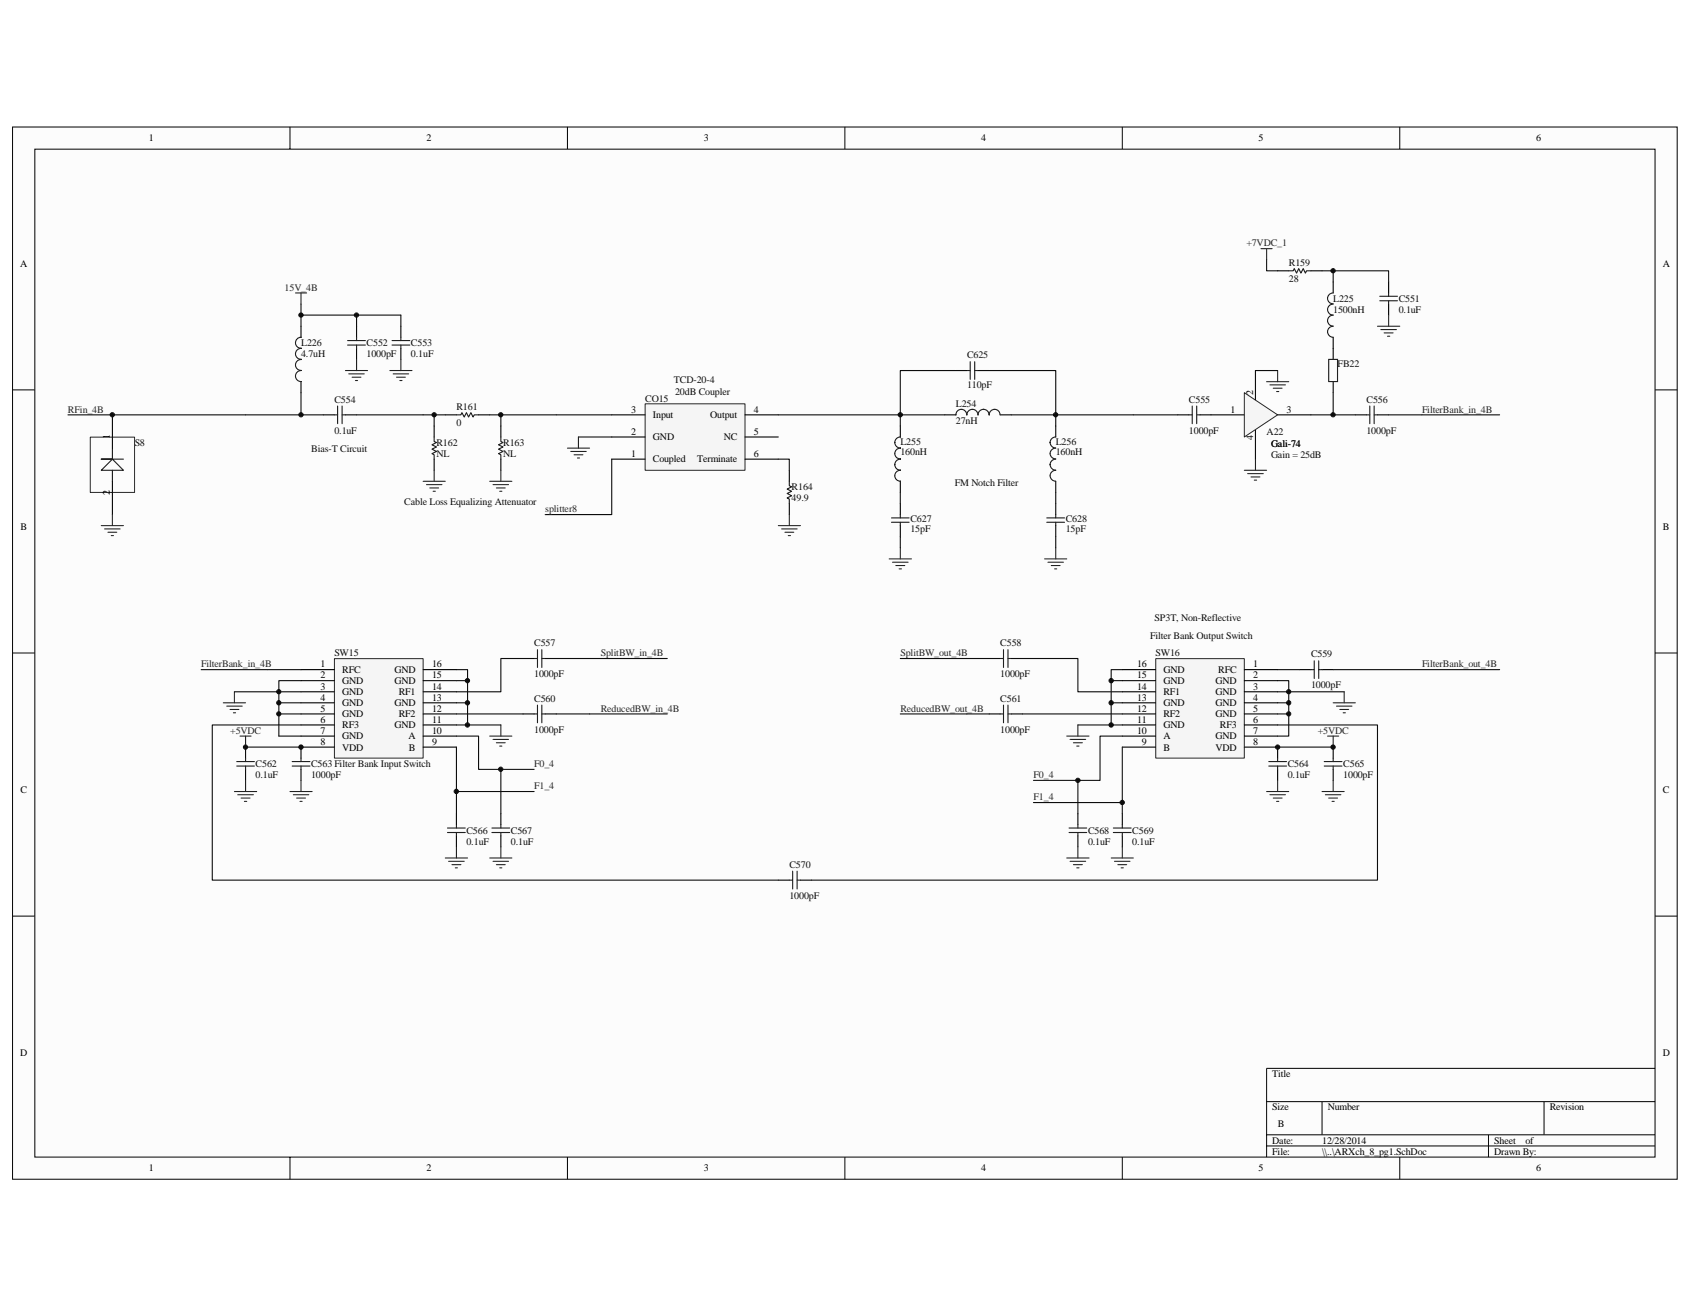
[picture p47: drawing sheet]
<svg xmlns="http://www.w3.org/2000/svg" width="279mm" height="216mm" viewBox="0 0 279 216" stroke-linecap="round" stroke-linejoin="round" font-family="sans-serif">
<defs><g id="words">
<g font-size="1.7">
<text x="24.6" y="23.3">1</text>
<text x="70.5" y="23.3">2</text>
<text x="116.4" y="23.3">3</text>
<text x="162.2" y="23.3">4</text>
<text x="208.1" y="23.3">5</text>
<text x="254" y="23.3">6</text>
<text x="3.3" y="44.2">A</text>
<text x="274.9" y="44.2">A</text>
<text x="207.2" y="65.3" transform="rotate(-90 207.2 65.3)">2</text>
<text x="104.4" y="68.2">3</text>
<text x="104.4" y="71.9">2</text>
<text x="107.9" y="69.1">Input</text>
<text x="117.4" y="69.1">Output</text>
<text x="124.6" y="68.2">4</text>
<text x="124.6" y="71.9">5</text>
<text x="203.5" y="68.2">1</text>
<text x="212.7" y="68.2">3</text>
<text x="18.2" y="72.6" transform="rotate(-90 18.2 72.6)">1</text>
<text x="104.4" y="75.5">1</text>
<text x="107.9" y="72.8">GND</text>
<text x="107.9" y="76.5">Coupled</text>
<text x="115.3" y="76.5">Terminate</text>
<text x="119.7" y="72.8">NC</text>
<text x="124.6" y="75.5">6</text>
<text x="207.2" y="72.7" transform="rotate(-90 207.2 72.7)">4</text>
<text x="18.2" y="81.9" transform="rotate(-90 18.2 81.9)">2</text>
<text x="3.4" y="87.7">B</text>
<text x="274.9" y="87.7">B</text>
<text x="53" y="110.3">1</text>
<text x="53" y="112.2">2</text>
<text x="56.6" y="111.3">RFC</text>
<text x="56.6" y="113.1">GND</text>
<text x="65.2" y="113.1">GND</text>
<text x="65.2" y="111.3">GND</text>
<text x="71.4" y="112.2">15</text>
<text x="71.4" y="110.3">16</text>
<text x="188" y="112.2">15</text>
<text x="188" y="110.3">16</text>
<text x="192.3" y="113.1">GND</text>
<text x="192.3" y="111.3">GND</text>
<text x="201" y="113.1">GND</text>
<text x="201.4" y="111.3">RFC</text>
<text x="207.2" y="112.2">2</text>
<text x="207.2" y="110.3">1</text>
<text x="53" y="114">3</text>
<text x="53" y="115.8">4</text>
<text x="53" y="117.7">5</text>
<text x="53" y="119.5">6</text>
<text x="56.6" y="114.9">GND</text>
<text x="56.6" y="116.8">GND</text>
<text x="56.6" y="118.6">GND</text>
<text x="65.2" y="116.8">GND</text>
<text x="65.9" y="118.6">RF2</text>
<text x="65.9" y="114.9">RF1</text>
<text x="71.4" y="117.7">12</text>
<text x="71.4" y="114">14</text>
<text x="71.4" y="119.5">11</text>
<text x="71.4" y="115.8">13</text>
<text x="188" y="119.5">11</text>
<text x="188" y="117.7">12</text>
<text x="188" y="115.8">13</text>
<text x="188" y="114">14</text>
<text x="192.3" y="118.6">RF2</text>
<text x="192.3" y="116.8">GND</text>
<text x="192.3" y="114.9">RF1</text>
<text x="201" y="114.9">GND</text>
<text x="201" y="116.8">GND</text>
<text x="201" y="118.6">GND</text>
<text x="207.2" y="114">3</text>
<text x="207.2" y="115.8">4</text>
<text x="207.2" y="117.7">5</text>
<text x="207.2" y="119.5">6</text>
<text x="53" y="121.3">7</text>
<text x="53" y="123.1">8</text>
<text x="56.6" y="120.4">RF3</text>
<text x="56.6" y="122.2">GND</text>
<text x="56.6" y="124.1">VDD</text>
<text x="65.2" y="120.4">GND</text>
<text x="67.5" y="122.2">A</text>
<text x="67.6" y="124.1">B</text>
<text x="71.4" y="121.3">10</text>
<text x="71.4" y="123.1">9</text>
<text x="188" y="121.3">10</text>
<text x="188.8" y="123.1">9</text>
<text x="192.3" y="124.1">B</text>
<text x="192.3" y="122.2">A</text>
<text x="192.3" y="120.4">GND</text>
<text x="201" y="122.2">GND</text>
<text x="201" y="124.1">VDD</text>
<text x="201.7" y="120.4">RF3</text>
<text x="207.2" y="121.3">7</text>
<text x="207.2" y="123.1">8</text>
<text x="3.4" y="131.1">C</text>
<text x="274.9" y="131.1">C</text>
<text x="3.3" y="174.6">D</text>
<text x="210.3" y="178.1">Title</text>
<text x="274.9" y="174.6">D</text>
<text x="210.3" y="183.6">Size</text>
<text x="219.5" y="183.6">Number</text>
<text x="256.2" y="183.6">Revision</text>
<text x="210.3" y="189.1">Date:</text>
<text x="210.3" y="190.9">File:</text>
<text x="211.2" y="186.3">B</text>
<text x="218.6" y="190.9">\\..\ARXch_8_pg1.SchDoc</text>
<text x="218.6" y="189.1">12/28/2014</text>
<text x="247" y="190.9">Drawn By:</text>
<text x="247" y="189.1">Sheet</text>
<text x="252.2" y="189.1">of</text>
<text x="24.6" y="193.7">1</text>
<text x="70.5" y="193.7">2</text>
<text x="116.4" y="193.7">3</text>
<text x="162.2" y="193.7">4</text>
<text x="208.1" y="193.7">5</text>
<text x="254" y="193.7">6</text>
</g>
<g font-size="1.7" fill="#262626">
<text x="206.1" y="40.7">+7VDC_1</text>
<text x="47.1" y="48.1">15V_4B</text>
<text x="11.2" y="68.2">RFin_4B</text>
<text x="235.1" y="68.2">FilterBank_in_4B</text>
<text x="90.1" y="84.7">splitter8</text>
<text x="33.3" y="110.3">FilterBank_in_4B</text>
<text x="99.3" y="108.5">SplitBW_in_4B</text>
<text x="148.9" y="108.5">SplitBW_out_4B</text>
<text x="235.1" y="110.3">FilterBank_out_4B</text>
<text x="99.3" y="117.7">ReducedBW_in_4B</text>
<text x="148.9" y="117.7">ReducedBW_out_4B</text>
<text x="38.1" y="121.3">+5VDC</text>
<text x="217.9" y="121.3">+5VDC</text>
<text x="88.3" y="126.8">F0_4</text>
<text x="88.3" y="130.5">F1_4</text>
<text x="170.9" y="128.7">F0_4</text>
<text x="170.9" y="132.3">F1_4</text>
</g>
<g font-size="1.7" fill="#0e0e0e">
<text x="213.1" y="46.6">28</text>
<text x="213.1" y="44">R159</text>
<text x="220.4" y="51.7">1500nH</text>
<text x="220.4" y="49.9">L225</text>
<text x="231.2" y="49.9">C551</text>
<text x="231.2" y="51.7">0.1uF</text>
<text x="49.8" y="59.1">4.7uH</text>
<text x="49.8" y="57.2">L226</text>
<text x="60.6" y="59.1">1000pF</text>
<text x="60.6" y="57.2">C552</text>
<text x="67.9" y="59.1">0.1uF</text>
<text x="67.9" y="57.2">C553</text>
<text x="159.9" y="59.2">C625</text>
<text x="111.4" y="63.3">TCD-20-4</text>
<text x="111.6" y="65.3">20dB Coupler</text>
<text x="159.9" y="64.2">110pF</text>
<text x="221.1" y="60.7">FB22</text>
<text x="55.3" y="66.6">C554</text>
<text x="55.3" y="71.7">0.1uF</text>
<text x="75.5" y="70.4">0</text>
<text x="75.5" y="67.9">R161</text>
<text x="106.7" y="66.4">CO15</text>
<text x="158" y="67.3">L254</text>
<text x="158" y="70">27nH</text>
<text x="196.6" y="71.7">1000pF</text>
<text x="196.6" y="66.6">C555</text>
<text x="209.4" y="71.9">A22</text>
<text x="225.9" y="71.7">1000pF</text>
<text x="225.9" y="66.6">C556</text>
<text x="22.3" y="73.7">S8</text>
<text x="51.4" y="74.8">Bias-T Circuit</text>
<text x="72.2" y="75.5">NL</text>
<text x="72.2" y="73.7">R162</text>
<text x="83.2" y="73.7">R163</text>
<text x="83.2" y="75.5">NL</text>
<text x="148.9" y="75.2">160nH</text>
<text x="148.9" y="73.5">L255</text>
<text x="174.5" y="75.2">160nH</text>
<text x="174.5" y="73.5">L256</text>
<text x="210.1" y="73.9">Gali-74</text>
<text x="210.1" y="75.7">Gain = 25dB</text>
<text x="66.8" y="83.4">Cable Loss Equalizing Attenuator</text>
<text x="130.9" y="82.9">49.9</text>
<text x="130.9" y="81">R164</text>
<text x="157.8" y="80.3">FM Notch Filter</text>
<text x="150.5" y="88">15pF</text>
<text x="150.5" y="86.3">C627</text>
<text x="176.2" y="88">15pF</text>
<text x="176.2" y="86.3">C628</text>
<text x="88.3" y="106.8">C557</text>
<text x="165.4" y="106.8">C558</text>
<text x="190.1" y="105.6">Filter Bank Output Switch</text>
<text x="190.9" y="102.6">SP3T, Non-Reflective</text>
<text x="55.3" y="108.5">SW15</text>
<text x="88.3" y="112">1000pF</text>
<text x="165.4" y="112">1000pF</text>
<text x="191.1" y="108.5">SW16</text>
<text x="216.7" y="108.7">C559</text>
<text x="216.7" y="113.8">1000pF</text>
<text x="88.3" y="116">C560</text>
<text x="165.4" y="116">C561</text>
<text x="88.3" y="121.1">1000pF</text>
<text x="165.4" y="121.1">1000pF</text>
<text x="42.2" y="126.8">C562</text>
<text x="42.2" y="128.7">0.1uF</text>
<text x="51.4" y="128.7">1000pF</text>
<text x="51.4" y="126.8">C563 Filter Bank Input Switch</text>
<text x="212.9" y="128.7">0.1uF</text>
<text x="212.9" y="126.8">C564</text>
<text x="222.1" y="128.7">1000pF</text>
<text x="222.1" y="126.8">C565</text>
<text x="77.1" y="137.8">C566</text>
<text x="84.5" y="137.8">C567</text>
<text x="179.9" y="137.8">C568</text>
<text x="187.2" y="137.8">C569</text>
<text x="77.1" y="139.6">0.1uF</text>
<text x="84.5" y="139.6">0.1uF</text>
<text x="130.5" y="143.5">C570</text>
<text x="179.9" y="139.6">0.1uF</text>
<text x="187.2" y="139.6">0.1uF</text>
<text x="130.5" y="148.6">1000pF</text>
</g>
</g></defs>
<path d="M2.1 21h275.2v173.9h-275.2z" fill="#fcfcfc"/>
<path d="M2.1 21h275.2v173.9h-275.2z" fill="none" stroke="#000" stroke-width=".17"/>
<path d="M5.8 24.7h267.8v166.6h-267.8z" fill="#fcfcfc"/>
<g fill="none" stroke="#000" stroke-width=".17">
<path d="M5.8 24.7h267.8v166.6h-267.8zM47.9 21v3.6M93.8 21v3.6M139.7 21v3.6M185.5 21v3.6M231.4 21v3.6M2.1 64.5h3.6M273.6 64.5h3.7M2.1 107.9h3.6M273.6 107.9h3.7M2.1 151.4h3.6M273.6 151.4h3.7"/>
<path d="M273.6 176.6h-64.2v14.7M47.9 191.3v3.6M93.8 191.3v3.6M139.7 191.3v3.6M185.5 191.3v3.6M209.4 182.1h64.2M209.4 187.6h64.2M209.4 189.4h64.2M218.6 182.1v5.5M231.4 191.3v3.6M246.1 187.6v3.7M255.3 182.1v5.5"/>
</g>
<g fill="none" stroke="#0e0e0e" stroke-width=".18">
<path d="M49.8 50.3v3.6M49.8 52.1h16.5v1.8M58.9 52.1v1.8M209.4 42.9v1.9h1.8M218.6 44.8h11v1.8M220.4 44.8v1.8M49.8 68.6h3.6M49.8 64.9v3.7h-38.6M58.9 68.6h14.7M71.8 68.6v1.8M81 68.6h1.8v1.8M82.8 68.6h18.3"/>
<path d="M95.6 72.2h5.5M128.7 75.9h1.8v1.8M216.7 68.6h7.4M220.4 64.9v3.7M229.6 68.6h18.3"/>
</g>
<g fill="none" stroke="#000" stroke-width=".18">
<path d="M49.8 53.9v1.9M58.9 53.9v1.9M58.9 57.6v1.8M66.3 53.9v1.9M66.3 57.6v1.8M211.2 44.8h1.9M216.7 44.8h1.9M220.4 46.6v1.8M220.4 55.8v3.6M229.6 46.6v1.8M229.6 50.3v1.8M49.8 63.1v1.8"/>
<path d="M53.4 68.6h1.9M57.1 68.6h1.8M71.8 70.4v1.8M71.8 75.9v1.8M73.6 68.6h1.9M79.1 68.6h1.9M82.8 70.4v1.8M82.8 75.9v1.8M130.5 77.7v1.9M194.7 68.6h1.9M198.4 68.6h1.8M220.4 63.1v1.8"/>
<path d="M224.1 68.6h1.8M227.7 68.6h1.9M130.5 83.2v1.9"/>
</g>
<g fill="none" stroke="#1c1c1c" stroke-width=".18">
<path d="M49.8 59.4a.9 .9 0 0 0-.9 .9 .9 .9 0 0 0 .9 .9v.1a.9 .9 0 0 0-.9 .9 .9 .9 0 0 0 .9 .9M49.8 55.8a.91 .91 0 0 0-.9 .9 .91 .91 0 0 0 .9 .9 .9 .9 0 0 0-.9 .9 .9 .9 0 0 0 .9 .9M57.5 57h2.9M57.5 56.3h2.9M58.9 55.8v.5M58.9 57v.6M64.8 57h3M64.8 56.3h3M66.3 55.8v.5M66.3 57v.6M213.1 44.8h.7l.2-.4 .4 .7 .3-.7 .4 .7 .4-.7 .3 .7 .2-.3h.7M219.7 59.4h1.4v3.7h-1.4z"/>
<path d="M220.4 53.9a.92 .92 0 0 0-.9 1v-.1a.92 .92 0 0 0 .9 1M220.4 50.3a.92 .92 0 0 0-.9 .9 .92 .92 0 0 0 .9 .9 .91 .91 0 0 0-.9 .9 .91 .91 0 0 0 .9 .9M220.4 48.4a.9 .9 0 0 0-.9 .9 .9 .9 0 0 0 .9 .9M228.1 49h2.9M228.1 49.7h2.9M229.6 48.4v.6M229.6 49.7v.6M55.3 68.6h.5M55.8 67.1v2.9M56.6 68.6h.5M56.6 67.1v2.9M71.8 72.2v.8l.4 .2-.8 .3 .8 .4-.8 .4 .8 .3-.8 .4 .4 .2v.7"/>
<path d="M75.5 68.6h.7l.2-.4 .4 .7 .3-.7 .4 .7 .4-.7 .3 .7 .2-.3h.7M82.8 72.2v.8l.4 .2-.8 .3 .8 .4-.8 .4 .8 .3-.8 .4 .4 .2v.7M130.5 79.6v.7l.4 .2-.8 .4 .8 .3-.8 .4 .8 .4-.8 .3 .4 .2v.7M196.6 68.6h.5M197.1 67.1v2.9M197.8 68.6h.6M197.8 67.1v2.9M225.9 68.6h.6M226.5 67.1v2.9M227.2 68.6h.5M227.2 67.1v2.9"/>
</g>
<g fill="none" stroke="#262626" stroke-width=".18">
<path d="M58.9 59.4v1.9M66.3 59.4v1.9M208.5 41.1h1.8M209.4 41.1v1.8M227.7 53.9h3.7M228.3 54.5h2.6M228.8 55h1.5M229.4 55.6h.4M229.6 52.1v1.8M57.1 61.3h3.7M57.7 61.8h2.5M58.2 62.4h1.5"/>
<path d="M58.8 62.9h.3M64.5 61.3h3.6M65 61.8h2.6M65.6 62.4h1.4M66.1 62.9h.4M70 79.6h3.6M71.8 77.7v1.9M81 79.6h3.6M82.8 77.7v1.9M93.8 74.1h3.7M94.4 74.6h2.5M94.9 75.2h1.5"/>
<path d="M95.5 75.7h.3M95.6 72.2v1.9M70.5 80.1h2.6M71.1 80.7h1.4M71.6 81.2h.4M81.5 80.1h2.6M82.1 80.7h1.4M82.6 81.2h.4M128.7 86.9h3.6M129.2 87.4h2.6M129.8 88h1.4M130.3 88.5h.4"/>
<path d="M130.5 85.1v1.8"/>
</g>
<path d="M55.3 108.9h14.7v16.4h-14.7z" fill="#f5f5f5"/>
<path d="M55.3 108.9h14.7v16.4h-14.7z" fill="none" stroke="#262626" stroke-width=".17"/>
<g fill="none" stroke="#000" stroke-width=".18">
<path d="M49.8 110.7h5.5M49.8 112.5h5.5M49.8 114.4h5.5M49.8 116.2h5.5M49.8 118h5.5M49.8 119.8h5.5M70 110.7h5.5M70 112.5h5.5M70 114.4h5.5M70 116.2h5.5M70 118h5.5M70 119.8h5.5"/>
<path d="M86.5 118h1.8M86.5 108.9h1.8M90.1 118h1.9M90.1 108.9h1.9M40.6 123.5v1.8M40.6 127.2v1.8M49.8 127.2v1.8M49.8 121.7h5.5M55.3 123.5h-5.5v1.8M70 121.7h5.5M70 123.5h5.5M75.5 134.5v1.8"/>
<path d="M75.5 138.2v1.8M82.8 134.5v1.8M82.8 138.2v1.8M128.7 145.5h1.8M132.3 145.5h1.9"/>
</g>
<g fill="none" stroke="#0e0e0e" stroke-width=".18">
<path d="M33.3 110.7h16.5M38.8 114.4h7.3v1.8M46.1 118v3.7h3.7M46.1 116.2v1.8h3.7M46.1 116.2h3.7M49.8 112.5h-3.7v1.9h3.7M49.8 119.8h-14.7v25.7h93.6M75.5 118h11M75.5 116.2h1.8v3.6M75.5 112.5h1.8v3.7M75.5 110.7h1.8v1.8M75.5 119.8h7.3"/>
<path d="M86.5 108.9h-3.7v5.5h-7.3M92 118h18.3M92 108.9h18.3M40.6 123.5h9.2M75.5 121.7h3.6v5.5h9.2M75.5 123.5v11M75.5 130.9h12.8M82.8 127.2v7.3"/>
</g>
<g fill="none" stroke="#1c1c1c" stroke-width=".18">
<path d="M88.3 108.9h.6M88.3 118h.6M88.9 107.4v2.9M88.9 116.6v2.9M89.6 108.9h.5M89.6 118h.5M89.6 107.4v2.9M89.6 116.6v2.9M39.1 126.6h3M39.1 125.9h3M40.6 125.3v.6M40.6 126.6v.6"/>
<path d="M48.3 126.6h2.9M48.3 125.9h2.9M49.8 125.3v.6M49.8 126.6v.6M74 137.6h2.9M74 136.9h2.9M75.5 136.3v.6M75.5 137.6v.6M81.3 137.6h3M81.3 136.9h3M82.8 136.3v.6M82.8 137.6v.6"/>
<path d="M130.5 145.5h.5M131 144v3M131.8 145.5h.5M131.8 144v3"/>
</g>
<g fill="none" stroke="#262626" stroke-width=".18">
<path d="M36.9 116.2h3.7M37.5 116.7h2.5M38 117.3h1.5M38.6 117.8h.3M38.8 114.4v1.8M82.8 119.8v1.9M38.8 130.9h3.6M39.3 131.4h2.6M39.7 121.7h1.8M39.9 131.9h1.4M40.4 132.5h.4M40.6 129v1.9"/>
<path d="M40.6 121.7v1.8M47.9 130.9h3.7M48.5 131.4h2.6M49 131.9h1.5M49.6 132.5h.4M49.8 129v1.9M75.5 140v1.8M81 121.7h3.6M81.5 122.2h2.6M82.1 122.8h1.4M82.6 123.3h.4M82.8 140v1.8"/>
<path d="M73.6 141.8h3.7M74.2 142.4h2.6M74.7 142.9h1.5M75.3 143.5h.3M81 141.8h3.6M81.5 142.4h2.6M82.1 142.9h1.4M82.6 143.5h.4"/>
</g>
<path d="M191.1 108.9h14.6v16.4h-14.6z" fill="#f5f5f5"/>
<path d="M191.1 108.9h14.6v16.4h-14.6z" fill="none" stroke="#262626" stroke-width=".17"/>
<g fill="none" stroke="#000" stroke-width=".18">
<path d="M200.2 68.6h5.5M207.6 61.3v5.5M207.6 70.4v5.5M211.2 68.6h5.5M163.5 118h1.9M163.5 108.9h1.9M167.2 118h1.8M167.2 108.9h1.8M185.5 110.7h5.6M185.5 112.5h5.6M185.5 114.4h5.6M185.5 116.2h5.6"/>
<path d="M185.5 118h5.6M185.5 119.8h5.6M205.7 110.7h5.5M205.7 112.5h5.5M205.7 114.4h5.5M205.7 116.2h5.5M205.7 118h5.5M205.7 119.8h5.5M214.9 110.7h1.8M218.6 110.7h1.8M178.2 134.5v1.8M178.2 138.2v1.8"/>
<path d="M185.5 121.7h5.6M185.5 123.5h5.6M185.5 134.5v1.8M185.5 138.2v1.8M205.7 121.7h5.5M205.7 123.5h5.5v1.8M211.2 127.2v1.8M220.4 123.5v1.8M220.4 127.2v1.8"/>
</g>
<g fill="none" stroke="#1c1c1c" stroke-width=".18">
<path d="M165.4 108.9h.5M165.4 118h.5M165.9 107.4v2.9M165.9 116.6v2.9M166.6 108.9h.6M166.6 118h.6M166.6 107.4v2.9M166.6 116.6v2.9M216.7 110.7h.6M217.3 109.2v3M218 110.7h.6M218 109.2v3"/>
<path d="M176.7 137.6h3M176.7 136.9h3M178.2 136.3v.6M178.2 137.6v.6M184.1 136.9h2.9M184.1 137.6h2.9M185.5 136.3v.6M185.5 137.6v.6M209.8 125.9h2.9M209.8 126.6h2.9M211.2 125.3v.6M211.2 126.6v.6"/>
<path d="M218.9 125.9h3M218.9 126.6h3M220.4 125.3v.6M220.4 126.6v.6"/>
</g>
<g fill="none" stroke="#0e0e0e" stroke-width=".18">
<path d="M148.8 108.9h14.7M148.8 118h14.7M169 108.9h9.2v5.5h7.3M169 118h16.5M178.2 119.8h5.5M183.7 112.5h1.8M183.7 116.2h1.8M185.5 110.7h-1.8v9.1h1.8M211.2 119.8h16.5v25.7h-93.5M211.2 112.5h1.9v3.7h-1.9M211.2 110.7h3.7M211.2 114.4h11"/>
<path d="M213.1 116.2v1.8h-1.9M213.1 118v3.7h-1.9M220.4 110.7h27.5M178.2 129v5.5M185.5 123.5v9.2h-14.6M185.5 121.7h-3.6v7.3h-11M185.5 132.7v1.8M211.2 123.5h9.2"/>
</g>
<g fill="none" stroke="#262626" stroke-width=".18">
<path d="M48.9 48.4h1.8M49.8 48.4v1.9M178.2 119.8v1.9M220.4 116.2h3.7M221 116.7h2.5M221.5 117.3h1.5M222.1 117.8h.3M222.2 114.4v1.8M176.4 121.7h3.6M176.9 122.2h2.6M177.5 122.8h1.4M178 123.3h.4"/>
<path d="M178.2 140v1.8M185.5 140v1.8M209.4 130.9h3.7M210 131.4h2.5M210.5 131.9h1.5M211.1 132.5h.3M211.2 129v1.9M218.6 130.9h3.6M219.1 131.4h2.6M219.5 121.7h1.8M219.7 131.9h1.4M220.2 132.5h.4"/>
<path d="M220.4 129v1.9M220.4 121.7v1.8M176.4 141.8h3.6M176.9 142.4h2.6M177.5 142.9h1.4M178 143.5h.4M183.7 141.8h3.7M184.3 142.4h2.5M184.8 142.9h1.5M185.4 143.5h.3"/>
</g>
<path d="M205.7 64.9l5.5 3.7-5.5 3.6z" fill="#f5f5f5" stroke="#262626" stroke-width=".17"/>
<path d="M205.7 77.7h3.7M206.3 78.3h2.6M206.8 78.8h1.5M207.4 79.4h.4M207.6 75.9v1.8M209.4 63.1h3.7M210 63.6h2.5M210.5 64.2h1.5M211.1 64.7h.3M211.2 61.3v1.8" fill="none" stroke="#262626" stroke-width=".18"/>
<path d="M187.4 68.6h7.3M207.6 61.3h3.6" fill="none" stroke="#0e0e0e" stroke-width=".18"/>
<path d="M106.7 66.8h16.5v10.9h-16.5z" fill="#f5f5f5"/>
<path d="M14.9 72.3h7.3v9.1h-7.3zM106.7 66.8h16.5v10.9h-16.5z" fill="none" stroke="#262626" stroke-width=".17"/>
<g fill="none" stroke="#000" stroke-width=".18">
<path d="M18.6 68.6v5.5M18.6 79.6v5.5M101.1 68.6h5.5M101.1 72.2h5.5M101.1 75.9h5.5M123.2 68.6h5.5M123.2 72.2h5.5M123.2 75.9h5.5M148.8 70.4v1.8M148.8 79.6v1.8M156.2 68.6h1.8M158 61.3h1.9"/>
<path d="M161.7 61.3h1.8M165.4 68.6h1.8M174.5 70.4v1.8M174.5 79.6v1.8M148.8 83.2v1.9M148.8 86.9v1.8M174.5 83.2v1.9M174.5 86.9v1.8"/>
</g>
<g fill="none" stroke="#1c1c1c" stroke-width=".18">
<path d="M160.4 59.8v2.9M161.1 59.8v2.9M18.6 74.1v1.8l-1.9 1.8h3.7l-1.8-1.8h-1.9h3.7M18.6 77.7v1.9M148.8 75.9h.1a.9 .9 0 0 0-1 .9 .9 .9 0 0 0 1 .9 .9 .9 0 0 0-1 .9 .9 .9 0 0 0 1 .9h-.1M148.8 72.2h.1a.9 .9 0 0 0-1 1 .9 .9 0 0 0 1 .9 .89 .89 0 0 0-1 .9 .89 .89 0 0 0 1 .9h-.1M158 68.6a.9 .9 0 0 1 .9-.9 .9 .9 0 0 1 .9 .9M159.9 61.3h.5M159.9 68.6a.92 .92 0 0 1 .9-.9 .92 .92 0 0 1 .9 .9 .9 .9 0 0 1 .9-.9 .9 .9 0 0 1 .9 .9M161.1 61.3h.6M163.5 68.6a.9 .9 0 0 1 .9-.9 .9 .9 0 0 1 .9 .9M174.5 75.9a.92 .92 0 0 0-.9 .9 .99 .99 0 0 0 .9 .9 .9 .9 0 0 0-.9 .9 .9 .9 0 0 0 .9 .9"/>
<path d="M174.5 72.2a.92 .92 0 0 0-.9 1 .99 .99 0 0 0 .9 .9 .89 .89 0 0 0-.9 .9 .89 .89 0 0 0 .9 .9M147.4 86.3h2.9M147.4 85.6h2.9M148.8 85.1v.5M148.8 86.3v.6M173.1 86.3h2.9M173.1 85.6h2.9M174.5 85.1v.5M174.5 86.3v.6"/>
</g>
<g fill="none" stroke="#262626" stroke-width=".18">
<path d="M16.7 86.9h3.7M17.3 87.4h2.6M17.8 88h1.5M18.4 88.5h.4M18.6 85.1v1.8M147 92.4h3.7M147.6 92.9h2.5M148.1 93.5h1.5M148.7 94h.3M148.8 90.6v1.8M172.7 92.4h3.7M173.2 92.9h2.6"/>
<path d="M173.8 93.5h1.5M174.3 94h.4M174.5 90.6v1.8"/>
</g>
<path d="M101.1 75.9v9.2h-11M156.2 68.6h-7.4v1.8M158 61.3h-9.2v7.3h-20.1M163.5 61.3h11v7.3h12.9M167.2 68.6h7.3v1.8M148.8 81.4v1.8M148.8 88.7v1.9M174.5 81.4v1.8M174.5 88.7v1.9" fill="none" stroke="#0e0e0e" stroke-width=".18"/>
<g fill="#0e0e0e" stroke="#0e0e0e" stroke-width=".17">
<circle cx="18.6" cy="68.6" r=".35"/>
<circle cx="40.6" cy="123.5" r=".36"/>
<circle cx="46.1" cy="118" r=".35"/>
<circle cx="46.1" cy="116.2" r=".35"/>
<circle cx="46.1" cy="114.4" r=".35"/>
<circle cx="49.8" cy="123.5" r=".36"/>
<circle cx="49.8" cy="68.6" r=".36"/>
<circle cx="49.8" cy="52.1" r=".36"/>
<circle cx="58.9" cy="52.1" r=".35"/>
<circle cx="71.8" cy="68.6" r=".35"/>
<circle cx="75.4" cy="130.8" r=".36"/>
<circle cx="77.3" cy="119.8" r=".36"/>
<circle cx="77.3" cy="116.2" r=".36"/>
<circle cx="77.3" cy="112.5" r=".36"/>
<circle cx="82.8" cy="127.2" r=".36"/>
<circle cx="82.8" cy="68.6" r=".35"/>
<circle cx="148.8" cy="68.6" r=".36"/>
<circle cx="174.5" cy="68.6" r=".35"/>
<circle cx="178.2" cy="129" r=".36"/>
<circle cx="183.7" cy="119.8" r=".36"/>
<circle cx="183.7" cy="116.2" r=".36"/>
<circle cx="183.7" cy="112.5" r=".36"/>
<circle cx="185.5" cy="132.7" r=".35"/>
<circle cx="211.2" cy="123.5" r=".36"/>
<circle cx="213.1" cy="118" r=".35"/>
<circle cx="213" cy="116.2" r=".35"/>
<circle cx="213.1" cy="114.4" r=".35"/>
<circle cx="220.4" cy="123.5" r=".36"/>
<circle cx="220.4" cy="68.6" r=".35"/>
<circle cx="220.4" cy="44.8" r=".35"/>
</g>
<use href="#words"/>
</svg>
